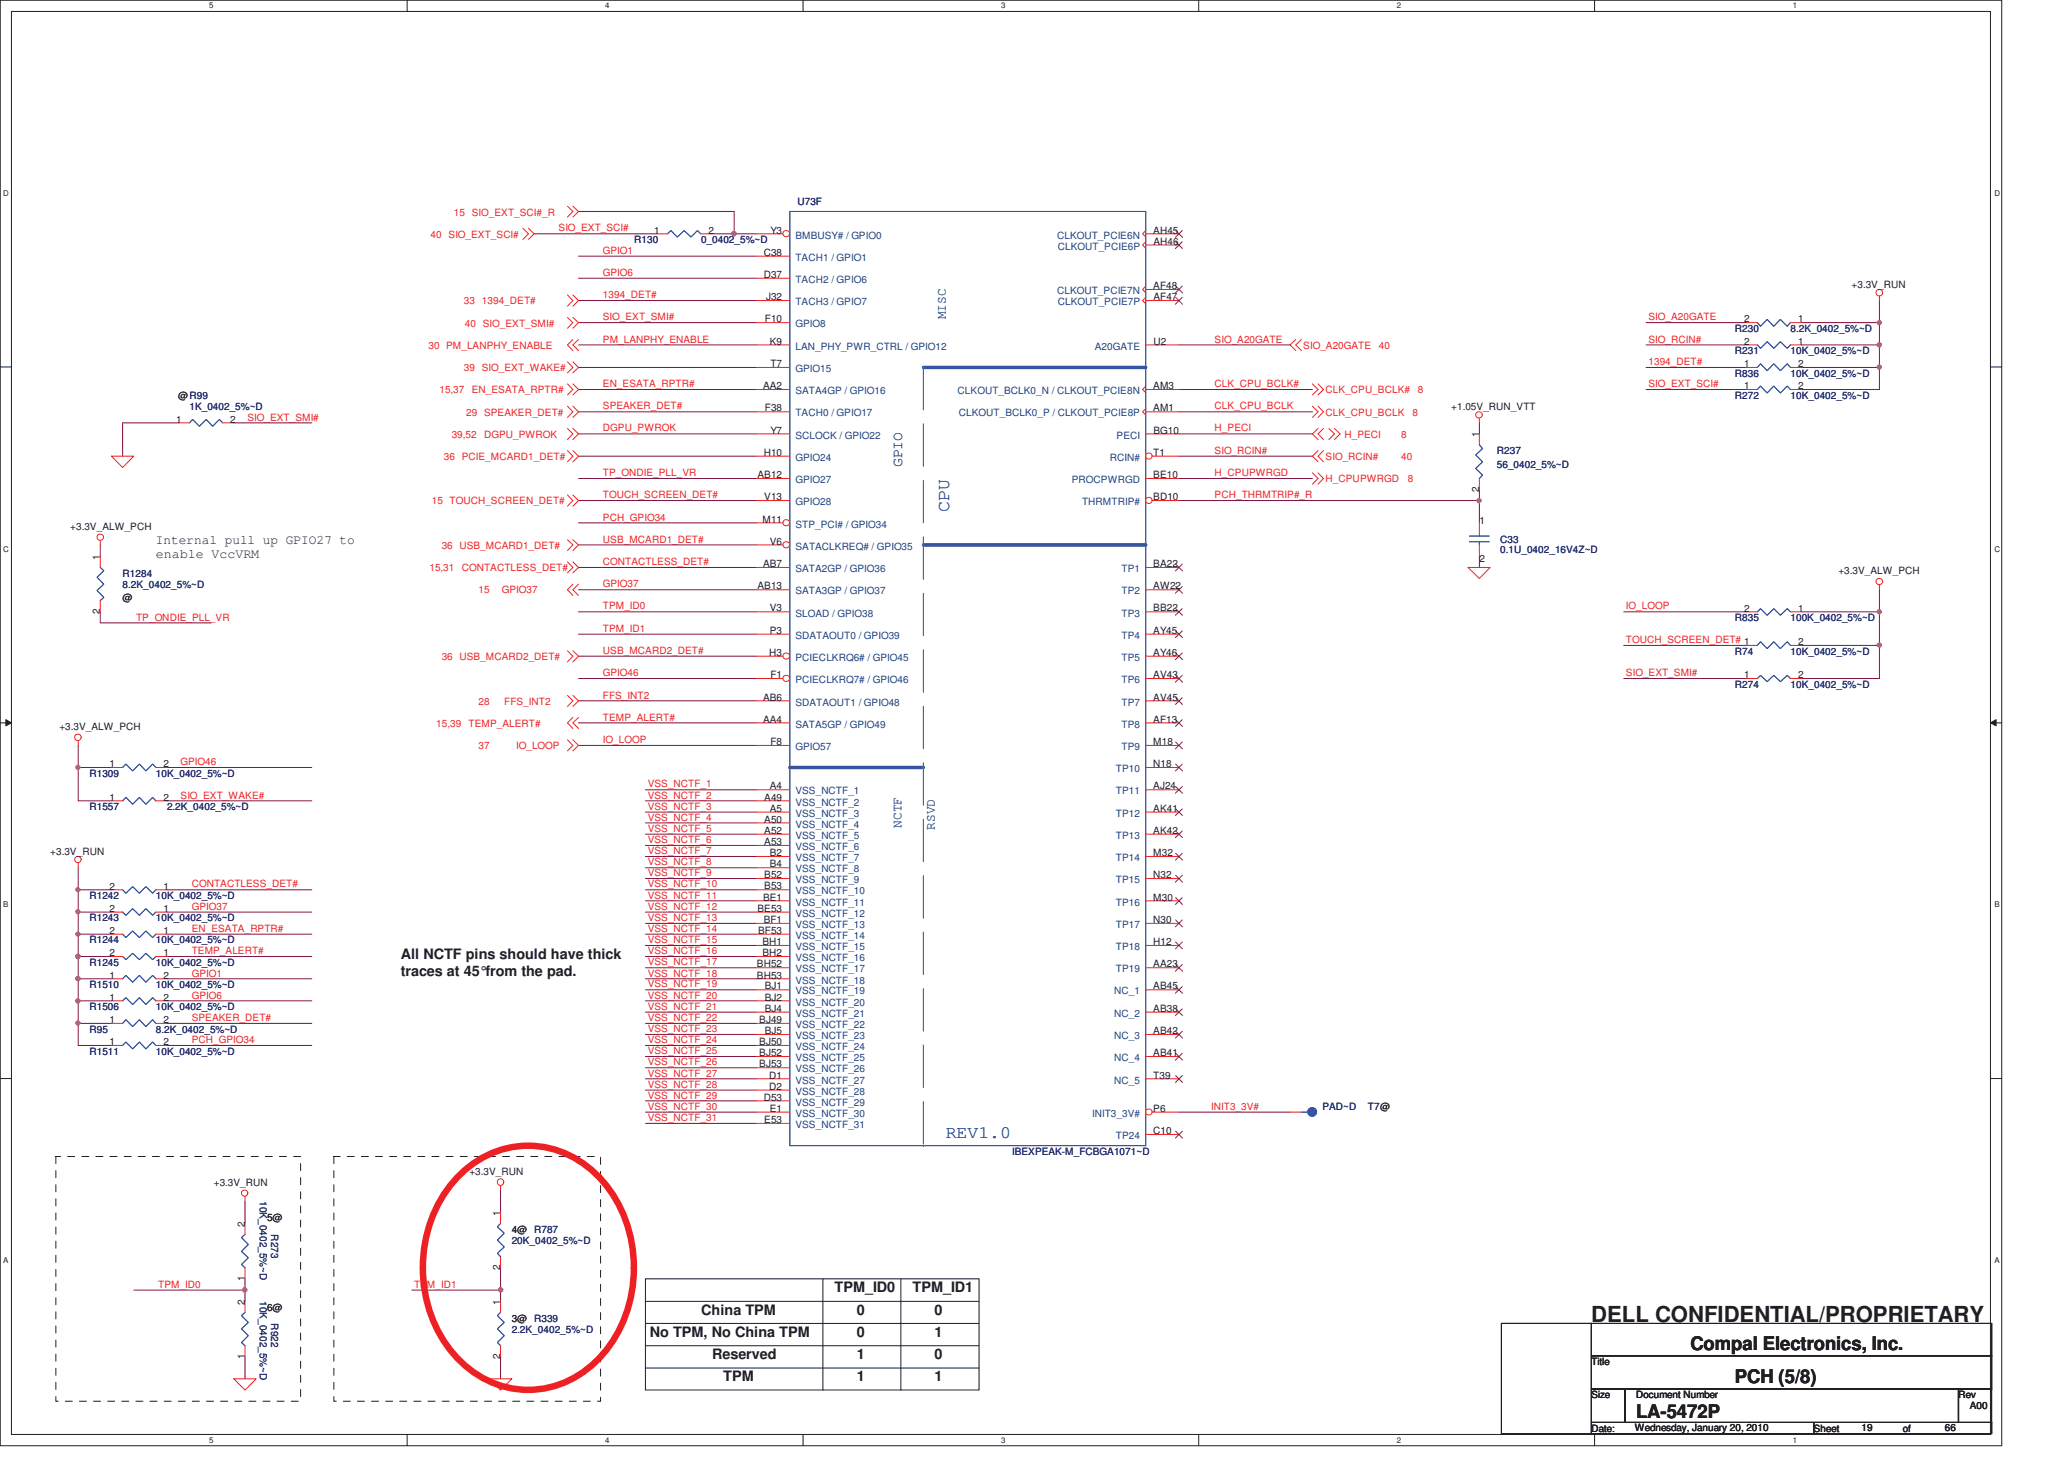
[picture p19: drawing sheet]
<svg xmlns="http://www.w3.org/2000/svg" width="297mm" height="210mm" viewBox="0 0 297 210" stroke-linecap="round" stroke-linejoin="round" font-family="sans-serif">
<defs><g id="words">
<text font-size="3.2" fill="#231f20" x="229" y="190.3">DELL CONFIDENTIAL/PROPRIETARY</text>
<g font-size="2.7" fill="#231f20">
<text x="243.3" y="194.3">Compal Electronics, Inc.</text>
<text x="249.7" y="199.1">PCH (5/8)</text>
<text x="235.5" y="204.1">LA-5472P</text>
</g>
<g font-size="2.5" fill="#3953a4">
<text x="136.6" y="73.7" transform="rotate(-90 136.6 73.7)">CPU</text>
<text x="136.1" y="163.7">REV1.0</text>
</g>
<text font-size="2.1" fill="#3953a4" x="129.8" y="67.3" transform="rotate(-90 129.8 67.3)">GPIO</text>
<g font-size="2.1" fill="#231f20">
<text x="57.7" y="138">All NCTF pins should have thick</text>
<text x="57.7" y="140.4">traces at 45°from the pad.</text>
<text x="120.1" y="186">TPM_ID0</text>
<text x="131.3" y="186">TPM_ID1</text>
<text x="100.9" y="189.2">China TPM</text>
<text x="123.3" y="189.2">0</text>
<text x="134.5" y="189.2">0</text>
<text x="93.5" y="192.4">No TPM, No China TPM</text>
<text x="102.5" y="195.6">Reserved</text>
<text x="123.3" y="192.4">0</text>
<text x="123.3" y="195.6">1</text>
<text x="134.5" y="192.4">1</text>
<text x="134.5" y="195.6">0</text>
<text x="104.1" y="198.8">TPM</text>
<text x="123.3" y="198.8">1</text>
<text x="134.5" y="198.8">1</text>
</g>
<g font-size="1.9" fill="#3953a4">
<text x="136.1" y="46" transform="rotate(-90 136.1 46)">MISC</text>
<text x="129.7" y="119.1" transform="rotate(-90 129.7 119.1)">NCTF</text>
<text x="134.5" y="119.4" transform="rotate(-90 134.5 119.4)">RSVD</text>
</g>
<g font-size="1.9" fill="#231f20">
<text x="22.4" y="78.4">Internal pull up GPIO27 to</text>
<text x="22.4" y="80.3">enable VccVRM</text>
</g>
<g font-size="1.4" fill="#282973">
<text x="114.8" y="29.5">U73F</text>
<text x="91.3" y="35">R130</text>
<text x="100.9" y="35">0_0402_5%~D</text>
<text x="249.7" y="47.8">R230</text>
<text x="257.7" y="47.8">8.2K_0402_5%~D</text>
<text x="249.7" y="51">R231</text>
<text x="257.7" y="51">10K_0402_5%~D</text>
<text x="27.3" y="59">1K_0402_5%~D</text>
<text x="249.7" y="57.4">R272</text>
<text x="249.7" y="54.2">R836</text>
<text x="257.7" y="57.4">10K_0402_5%~D</text>
<text x="257.7" y="54.2">10K_0402_5%~D</text>
<text x="215.4" y="65.4">R237</text>
<text x="215.4" y="67.4">56_0402_5%~D</text>
<text x="17.6" y="83">R1284</text>
<text x="215.9" y="78.2">C33</text>
<text x="215.9" y="79.7">0.1U_0402_16V4Z~D</text>
<text x="17.6" y="84.6">8.2K_0402_5%~D</text>
<text x="249.7" y="89.4">R835</text>
<text x="257.7" y="89.4">100K_0402_5%~D</text>
<text x="249.7" y="94.2">R74</text>
<text x="257.7" y="94.2">10K_0402_5%~D</text>
<text x="249.7" y="99">R274</text>
<text x="257.7" y="99">10K_0402_5%~D</text>
<text x="12.9" y="111.8">R1309</text>
<text x="22.4" y="111.8">10K_0402_5%~D</text>
<text x="12.9" y="116.6">R1557</text>
<text x="24" y="116.6">2.2K_0402_5%~D</text>
<text x="12.9" y="129.4">R1242</text>
<text x="22.4" y="129.4">10K_0402_5%~D</text>
<text x="12.9" y="132.6">R1243</text>
<text x="12.9" y="135.8">R1244</text>
<text x="22.4" y="132.6">10K_0402_5%~D</text>
<text x="22.4" y="135.8">10K_0402_5%~D</text>
<text x="12.9" y="142.2">R1510</text>
<text x="12.9" y="139">R1245</text>
<text x="22.4" y="142.2">10K_0402_5%~D</text>
<text x="22.4" y="139">10K_0402_5%~D</text>
<text x="12.9" y="148.6">R95</text>
<text x="12.9" y="145.4">R1506</text>
<text x="22.4" y="148.6">8.2K_0402_5%~D</text>
<text x="22.4" y="145.4">10K_0402_5%~D</text>
<text x="12.9" y="151.8">R1511</text>
<text x="22.4" y="151.8">10K_0402_5%~D</text>
<text x="190.3" y="159.8">PAD~D</text>
<text x="196.9" y="159.8">T7@</text>
<text x="145.7" y="166.2">IBEXPEAK-M_FCBGA1071~D</text>
<text x="37.4" y="172.9" transform="rotate(90 37.4 172.9)">10K_0402_5%~D</text>
<text x="39" y="177.7" transform="rotate(90 39 177.7)">R273</text>
<text x="73.6" y="179">20K_0402_5%~D</text>
<text x="37.4" y="187.3" transform="rotate(90 37.4 187.3)">10K_0402_5%~D</text>
<text x="39" y="190.5" transform="rotate(90 39 190.5)">R922</text>
<text x="73.6" y="191.8">2.2K_0402_5%~D</text>
</g>
<g font-size="1.4" fill="#ed2024">
<text x="62" y="34.2">40 SIO_EXT_SCI#</text>
<text x="65.3" y="31">15 SIO_EXT_SCI#_R</text>
<text x="80.4" y="33.3">SIO_EXT_SCI#</text>
<text x="86.8" y="36.5">GPIO1</text>
<text x="86.8" y="39.7">GPIO6</text>
<text x="66.8" y="43.8">33</text>
<text x="66.9" y="47">40 SIO_EXT_SMI#</text>
<text x="69.3" y="43.8">1394_DET#</text>
<text x="86.8" y="46.1">SIO_EXT_SMI#</text>
<text x="86.8" y="42.9">1394_DET#</text>
<text x="237.2" y="46.1">SIO_A20GATE</text>
<text x="61.7" y="50.2">30 PM_LANPHY_ENABLE</text>
<text x="66.8" y="53.4">39 SIO_EXT_WAKE#</text>
<text x="86.8" y="49.3">PM_LANPHY_ENABLE</text>
<text x="174.8" y="49.3">SIO_A20GATE</text>
<text x="187.6" y="50.2">SIO_A20GATE</text>
<text x="198.4" y="50.2">40</text>
<text x="237.2" y="49.3">SIO_RCIN#</text>
<text x="237.2" y="52.5">1394_DET#</text>
<text x="63.2" y="56.6">15,37</text>
<text x="67.1" y="59.8">29 SPEAKER_DET#</text>
<text x="67.9" y="56.6">EN_ESATA_RPTR#</text>
<text x="86.8" y="58.9">SPEAKER_DET#</text>
<text x="86.8" y="55.7">EN_ESATA_RPTR#</text>
<text x="174.8" y="55.7">CLK_CPU_BCLK#</text>
<text x="174.8" y="58.9">CLK_CPU_BCLK</text>
<text x="190.8" y="56.6">CLK_CPU_BCLK#</text>
<text x="190.8" y="59.8">CLK_CPU_BCLK</text>
<text x="203.3" y="59.8">8</text>
<text x="204.1" y="56.6">8</text>
<text x="237.2" y="55.7">SIO_EXT_SCI#</text>
<text x="35.6" y="60.5">SIO_EXT_SMI#</text>
<text x="65" y="63">39,52</text>
<text x="69.7" y="63">DGPU_PWROK</text>
<text x="86.8" y="62.1">DGPU_PWROK</text>
<text x="174.8" y="62.1">H_PECI</text>
<text x="174.8" y="65.3">SIO_RCIN#</text>
<text x="193.5" y="63">H_PECI</text>
<text x="201.7" y="63">8</text>
<text x="63.9" y="66.2">36 PCIE_MCARD1_DET#</text>
<text x="86.8" y="68.5">TP_ONDIE_PLL_VR</text>
<text x="86.8" y="71.7">TOUCH_SCREEN_DET#</text>
<text x="174.8" y="68.5">H_CPUPWRGD</text>
<text x="174.8" y="71.7">PCH_THRMTRIP#_R</text>
<text x="190.8" y="66.2">SIO_RCIN#</text>
<text x="190.8" y="69.4">H_CPUPWRGD</text>
<text x="201.7" y="66.2">40</text>
<text x="202.6" y="69.4">8</text>
<text x="62.2" y="72.6">15 TOUCH_SCREEN_DET#</text>
<text x="86.8" y="74.9">PCH_GPIO34</text>
<text x="61.8" y="82.2">15,31</text>
<text x="63.6" y="79">36 USB_MCARD1_DET#</text>
<text x="66.5" y="82.2">CONTACTLESS_DET#</text>
<text x="86.8" y="81.3">CONTACTLESS_DET#</text>
<text x="86.8" y="78.1">USB_MCARD1_DET#</text>
<text x="19.6" y="89.3">TP_ONDIE_PLL_VR</text>
<text x="68.9" y="85.4">15</text>
<text x="72.2" y="85.4">GPIO37</text>
<text x="86.8" y="87.7">TPM_ID0</text>
<text x="86.8" y="84.5">GPIO37</text>
<text x="234" y="87.7">IO_LOOP</text>
<text x="63.6" y="95">36 USB_MCARD2_DET#</text>
<text x="86.8" y="90.9">TPM_ID1</text>
<text x="86.8" y="94.1">USB_MCARD2_DET#</text>
<text x="234" y="92.5">TOUCH_SCREEN_DET# 1</text>
<text x="68.9" y="101.4">28</text>
<text x="72.6" y="101.4">FFS_INT2</text>
<text x="86.8" y="97.3">GPIO46</text>
<text x="86.8" y="100.5">FFS_INT2</text>
<text x="234" y="97.3">SIO_EXT_SMI#</text>
<text x="62.8" y="104.6">15,39</text>
<text x="67.4" y="104.6">TEMP_ALERT#</text>
<text x="68.9" y="107.8">37</text>
<text x="74.3" y="107.8">IO_LOOP</text>
<text x="86.8" y="106.9">IO_LOOP</text>
<text x="86.8" y="103.7">TEMP_ALERT#</text>
<text x="26" y="110.1">GPIO46</text>
<text x="93.2" y="113.3">VSS_NCTF_1</text>
<text x="26" y="114.9">SIO_EXT_WAKE#</text>
<text x="93.2" y="114.9">VSS_NCTF_2</text>
<text x="93.2" y="116.5">VSS_NCTF_3</text>
<text x="93.2" y="118.1">VSS_NCTF_4</text>
<text x="93.2" y="119.7">VSS_NCTF_5</text>
<text x="93.2" y="124.5">VSS_NCTF_8</text>
<text x="93.2" y="121.3">VSS_NCTF_6</text>
<text x="93.2" y="122.9">VSS_NCTF_7</text>
<text x="27.6" y="127.7">CONTACTLESS_DET#</text>
<text x="27.6" y="130.9">GPIO37</text>
<text x="93.2" y="126.1">VSS_NCTF_9</text>
<text x="93.2" y="127.7">VSS_NCTF_10</text>
<text x="93.2" y="129.3">VSS_NCTF_11</text>
<text x="93.2" y="130.9">VSS_NCTF_12</text>
<text x="27.6" y="134.1">EN_ESATA_RPTR#</text>
<text x="27.6" y="137.3">TEMP_ALERT#</text>
<text x="93.2" y="134.1">VSS_NCTF_14</text>
<text x="93.2" y="135.7">VSS_NCTF_15</text>
<text x="93.2" y="137.3">VSS_NCTF_16</text>
<text x="93.2" y="132.5">VSS_NCTF_13</text>
<text x="27.6" y="140.6">GPIO1</text>
<text x="27.6" y="143.7">GPIO6</text>
<text x="93.2" y="138.9">VSS_NCTF_17</text>
<text x="93.2" y="140.6">VSS_NCTF_18</text>
<text x="93.2" y="142.1">VSS_NCTF_19</text>
<text x="93.2" y="143.7">VSS_NCTF_20</text>
<text x="27.6" y="146.9">SPEAKER_DET#</text>
<text x="93.2" y="148.6">VSS_NCTF_23</text>
<text x="93.2" y="145.3">VSS_NCTF_21</text>
<text x="93.2" y="146.9">VSS_NCTF_22</text>
<text x="27.6" y="150.1">PCH_GPIO34</text>
<text x="93.2" y="151.7">VSS_NCTF_25</text>
<text x="93.2" y="153.3">VSS_NCTF_26</text>
<text x="93.2" y="154.9">VSS_NCTF_27</text>
<text x="93.2" y="150.1">VSS_NCTF_24</text>
<text x="93.2" y="156.5">VSS_NCTF_28</text>
<text x="93.2" y="161.3">VSS_NCTF_31</text>
<text x="93.2" y="158.1">VSS_NCTF_29</text>
<text x="93.2" y="159.7">VSS_NCTF_30</text>
<text x="174.3" y="159.7">INIT3_3V#</text>
<text x="22.8" y="185.3">TPM_ID0</text>
<text x="59.6" y="185.3">TPM_ID1</text>
</g>
<g font-size="1.4" fill="#231f20">
<text x="94.1" y="33.6">1</text>
<text x="102" y="33.6">2</text>
<text x="110.9" y="33.6">Y3</text>
<text x="166" y="33.6">AH45</text>
<text x="166" y="35.2">AH46</text>
<text x="109.9" y="40">D37</text>
<text x="109.9" y="36.8">C38</text>
<text x="166" y="41.6">AF48</text>
<text x="266.5" y="41.4">+3.3V_RUN</text>
<text x="110.1" y="46.4">F10</text>
<text x="110.2" y="43.2">J32</text>
<text x="166" y="43.2">AF47</text>
<text x="251" y="46.4">2</text>
<text x="258.8" y="46.4">1</text>
<text x="110.8" y="49.6">K9</text>
<text x="110.9" y="52.8">T7</text>
<text x="166" y="49.6">U2</text>
<text x="251" y="49.6">2</text>
<text x="251" y="52.8">1</text>
<text x="258.8" y="49.6">1</text>
<text x="258.8" y="52.8">2</text>
<text x="25.7" y="57.4">@R99</text>
<text x="109.8" y="56">AA2</text>
<text x="110.1" y="59.2">F38</text>
<text x="166" y="56">AM3</text>
<text x="166" y="59.2">AM1</text>
<text x="208.9" y="59">+1.05V_RUN_VTT</text>
<text x="251" y="56">1</text>
<text x="258.8" y="56">2</text>
<text x="25.4" y="60.8">1</text>
<text x="33.1" y="60.8">2</text>
<text x="109.9" y="65.6">H10</text>
<text x="110.9" y="62.4">Y7</text>
<text x="166" y="65.6">T1</text>
<text x="166" y="62.4">BG10</text>
<text x="212.9" y="62.9" transform="rotate(-90 212.9 62.9)">1</text>
<text x="109" y="68.8">AB12</text>
<text x="110" y="72">V13</text>
<text x="166" y="68.8">BE10</text>
<text x="166" y="72">BD10</text>
<text x="212.9" y="70.8" transform="rotate(-90 212.9 70.8)">2</text>
<text x="10.1" y="76.3">+3.3V_ALW_PCH</text>
<text x="109.7" y="75.2">M11</text>
<text x="212.9" y="75.5">1</text>
<text x="14.4" y="80.6" transform="rotate(-90 14.4 80.6)">1</text>
<text x="109.8" y="81.6">AB7</text>
<text x="110.8" y="78.4">V6</text>
<text x="166" y="81.6">BA22</text>
<text x="212.9" y="80.9">2</text>
<text x="264.6" y="82.7">+3.3V_ALW_PCH</text>
<text x="14.4" y="88.4" transform="rotate(-90 14.4 88.4)">2</text>
<text x="17.6" y="86.5">@</text>
<text x="109" y="84.8">AB13</text>
<text x="110.8" y="88">V3</text>
<text x="166" y="88">BB22</text>
<text x="166" y="84.8">AW22</text>
<text x="251" y="88">2</text>
<text x="258.8" y="88">1</text>
<text x="110.7" y="94.4">H3</text>
<text x="110.8" y="91.2">P3</text>
<text x="166" y="94.4">AY46</text>
<text x="166" y="91.2">AY45</text>
<text x="258.8" y="92.8">2</text>
<text x="109.8" y="100.8">AB6</text>
<text x="110.9" y="97.6">F1</text>
<text x="166" y="97.6">AV43</text>
<text x="166" y="100.8">AV45</text>
<text x="251" y="97.6">1</text>
<text x="258.8" y="97.6">2</text>
<text x="8.5" y="105.1">+3.3V_ALW_PCH</text>
<text x="109.8" y="104">AA4</text>
<text x="110.9" y="107.2">F8</text>
<text x="166" y="107.2">M18</text>
<text x="166" y="104">AF13</text>
<text x="15.7" y="110.4">1</text>
<text x="23.5" y="110.4">2</text>
<text x="110.8" y="113.6">A4</text>
<text x="166" y="110.4">N18</text>
<text x="166" y="113.6">AJ24</text>
<text x="15.7" y="115.2">1</text>
<text x="23.5" y="115.2">2</text>
<text x="110" y="115.2">A49</text>
<text x="110" y="118.4">A50</text>
<text x="110.8" y="116.8">A5</text>
<text x="166" y="116.8">AK41</text>
<text x="7.2" y="123">+3.3V_RUN</text>
<text x="110" y="120">A52</text>
<text x="110" y="121.6">A53</text>
<text x="110.8" y="123.2">B2</text>
<text x="110.8" y="124.8">B4</text>
<text x="166" y="120">AK42</text>
<text x="166" y="123.2">M32</text>
<text x="15.7" y="131.2">2</text>
<text x="15.7" y="128">2</text>
<text x="23.5" y="131.2">1</text>
<text x="23.5" y="128">1</text>
<text x="109" y="131.2">BE53</text>
<text x="109.8" y="129.6">BE1</text>
<text x="110" y="126.4">B52</text>
<text x="110" y="128">B53</text>
<text x="166" y="129.6">M30</text>
<text x="166" y="126.4">N32</text>
<text x="15.7" y="134.4">2</text>
<text x="15.7" y="137.6">2</text>
<text x="23.5" y="134.4">1</text>
<text x="23.5" y="137.6">1</text>
<text x="109.1" y="134.4">BF53</text>
<text x="109.7" y="136">BH1</text>
<text x="109.7" y="137.6">BH2</text>
<text x="109.9" y="132.8">BF1</text>
<text x="166" y="132.8">N30</text>
<text x="166" y="136">H12</text>
<text x="15.7" y="140.8">1</text>
<text x="23.5" y="140.8">2</text>
<text x="108.9" y="139.2">BH52</text>
<text x="108.9" y="140.9">BH53</text>
<text x="110.1" y="142.4">BJ1</text>
<text x="166" y="139.2">AA23</text>
<text x="166" y="142.4">AB45</text>
<text x="15.7" y="147.2">1</text>
<text x="15.7" y="144">1</text>
<text x="23.5" y="147.2">2</text>
<text x="23.5" y="144">2</text>
<text x="109.3" y="147.2">BJ49</text>
<text x="110.1" y="144">BJ2</text>
<text x="110.1" y="145.6">BJ4</text>
<text x="110.1" y="148.8">BJ5</text>
<text x="166" y="145.6">AB38</text>
<text x="166" y="148.8">AB42</text>
<text x="15.7" y="150.4">1</text>
<text x="23.5" y="150.4">2</text>
<text x="109.3" y="150.4">BJ50</text>
<text x="109.3" y="152">BJ52</text>
<text x="109.3" y="153.6">BJ53</text>
<text x="110.7" y="155.2">D1</text>
<text x="166" y="152">AB41</text>
<text x="166" y="155.2">T39</text>
<text x="109.9" y="158.4">D53</text>
<text x="110" y="161.6">E53</text>
<text x="110.7" y="156.8">D2</text>
<text x="110.8" y="160">E1</text>
<text x="166" y="160">P6</text>
<text x="166" y="163.2">C10</text>
<text x="30.8" y="170.7">+3.3V_RUN</text>
<text x="67.6" y="169.1">+3.3V_RUN</text>
<text x="35.2" y="176.6" transform="rotate(-90 35.2 176.6)">2</text>
<text x="38.4" y="175.8">5@</text>
<text x="72" y="174.9" transform="rotate(-90 72 174.9)">1</text>
<text x="73.6" y="177.4">4@ R787</text>
<text x="35.2" y="184.4" transform="rotate(-90 35.2 184.4)">1</text>
<text x="72" y="182.8" transform="rotate(-90 72 182.8)">2</text>
<text x="35.2" y="187.8" transform="rotate(-90 35.2 187.8)">2</text>
<text x="38.4" y="188.6">6@</text>
<text x="72" y="187.8" transform="rotate(-90 72 187.8)">1</text>
<text x="73.6" y="190.3">3@ R339</text>
<text x="35.2" y="195.6" transform="rotate(-90 35.2 195.6)">1</text>
<text x="72" y="195.6" transform="rotate(-90 72 195.6)">2</text>
<text x="229" y="196.5">Title</text>
<text x="229" y="201.2">Size</text>
<text x="235.4" y="201.2">Document Number</text>
<text x="281.8" y="201.2">Rev</text>
<text x="283.5" y="202.9">A00</text>
<text x="229" y="206.1">Date:</text>
<text x="235.3" y="205.9">Wednesday, January 20, 2010</text>
<text x="261" y="206.1">Sheet</text>
<text x="267.9" y="205.9">19</text>
<text x="273.8" y="206.1">of</text>
<text x="279.9" y="205.9">66</text>
</g>
<g font-size="1.4" fill="#1d437e">
<text x="114.5" y="34.3">BMBUSY# / GPIO0</text>
<text x="152.1" y="34.3">CLKOUT_PCIE6N</text>
<text x="152.2" y="36">CLKOUT_PCIE6P</text>
<text x="114.5" y="40.7">TACH2 / GPIO6</text>
<text x="114.5" y="37.5">TACH1 / GPIO1</text>
<text x="114.5" y="43.9">TACH3 / GPIO7</text>
<text x="114.5" y="47.1">GPIO8</text>
<text x="152.1" y="42.3">CLKOUT_PCIE7N</text>
<text x="152.2" y="43.9">CLKOUT_PCIE7P</text>
<text x="114.5" y="50.3">LAN_PHY_PWR_CTRL / GPIO12</text>
<text x="114.5" y="53.6">GPIO15</text>
<text x="157.6" y="50.3">A20GATE</text>
<text x="114.5" y="59.9">TACH0 / GPIO17</text>
<text x="114.5" y="56.7">SATA4GP / GPIO16</text>
<text x="137.8" y="56.7">CLKOUT_BCLK0_N / CLKOUT_PCIE8N</text>
<text x="138" y="59.9">CLKOUT_BCLK0_P / CLKOUT_PCIE8P</text>
<text x="114.5" y="63.1">SCLOCK / GPIO22</text>
<text x="160.7" y="63.1">PECI</text>
<text x="114.5" y="69.5">GPIO27</text>
<text x="114.5" y="66.3">GPIO24</text>
<text x="154.2" y="69.5">PROCPWRGD</text>
<text x="159.7" y="66.3">RCIN#</text>
<text x="114.5" y="72.7">GPIO28</text>
<text x="114.5" y="76">STP_PCI# / GPIO34</text>
<text x="155.7" y="72.7">THRMTRIP#</text>
<text x="114.5" y="82.3">SATA2GP / GPIO36</text>
<text x="114.5" y="79.1">SATACLKREQ# / GPIO35</text>
<text x="161.4" y="82.3">TP1</text>
<text x="114.5" y="85.6">SATA3GP / GPIO37</text>
<text x="114.5" y="88.7">SLOAD / GPIO38</text>
<text x="161.4" y="88.7">TP3</text>
<text x="161.4" y="85.6">TP2</text>
<text x="114.5" y="91.9">SDATAOUT0 / GPIO39</text>
<text x="114.5" y="95.1">PCIECLKRQ6# / GPIO45</text>
<text x="161.4" y="95.1">TP5</text>
<text x="161.4" y="91.9">TP4</text>
<text x="114.5" y="101.6">SDATAOUT1 / GPIO48</text>
<text x="114.5" y="98.3">PCIECLKRQ7# / GPIO46</text>
<text x="161.4" y="98.3">TP6</text>
<text x="161.4" y="101.6">TP7</text>
<text x="114.5" y="108">GPIO57</text>
<text x="114.5" y="104.7">SATA5GP / GPIO49</text>
<text x="161.4" y="108">TP9</text>
<text x="161.4" y="104.7">TP8</text>
<text x="160.6" y="111.1">TP10</text>
<text x="114.5" y="114.3">VSS_NCTF_1</text>
<text x="114.5" y="116">VSS_NCTF_2</text>
<text x="114.5" y="117.5">VSS_NCTF_3</text>
<text x="114.5" y="119.1">VSS_NCTF_4</text>
<text x="160.6" y="114.3">TP11</text>
<text x="160.6" y="117.5">TP12</text>
<text x="114.5" y="120.7">VSS_NCTF_5</text>
<text x="114.5" y="122.3">VSS_NCTF_6</text>
<text x="114.5" y="123.9">VSS_NCTF_7</text>
<text x="114.5" y="125.6">VSS_NCTF_8</text>
<text x="160.6" y="120.7">TP13</text>
<text x="160.6" y="123.9">TP14</text>
<text x="114.5" y="127.1">VSS_NCTF_9</text>
<text x="114.5" y="128.7">VSS_NCTF_10</text>
<text x="114.5" y="130.4">VSS_NCTF_11</text>
<text x="114.5" y="131.9">VSS_NCTF_12</text>
<text x="160.6" y="130.4">TP16</text>
<text x="160.6" y="127.1">TP15</text>
<text x="114.5" y="133.6">VSS_NCTF_13</text>
<text x="114.5" y="135.1">VSS_NCTF_14</text>
<text x="114.5" y="136.7">VSS_NCTF_15</text>
<text x="160.6" y="133.6">TP17</text>
<text x="160.6" y="136.7">TP18</text>
<text x="114.5" y="138.3">VSS_NCTF_16</text>
<text x="114.5" y="140">VSS_NCTF_17</text>
<text x="114.5" y="141.6">VSS_NCTF_18</text>
<text x="114.5" y="143.1">VSS_NCTF_19</text>
<text x="160.3" y="143.1">NC_1</text>
<text x="160.6" y="140">TP19</text>
<text x="114.5" y="144.7">VSS_NCTF_20</text>
<text x="114.5" y="146.3">VSS_NCTF_21</text>
<text x="114.5" y="148">VSS_NCTF_22</text>
<text x="114.5" y="149.5">VSS_NCTF_23</text>
<text x="160.3" y="146.3">NC_2</text>
<text x="160.3" y="149.5">NC_3</text>
<text x="114.5" y="151.1">VSS_NCTF_24</text>
<text x="114.5" y="152.7">VSS_NCTF_25</text>
<text x="114.5" y="154.3">VSS_NCTF_26</text>
<text x="114.5" y="156">VSS_NCTF_27</text>
<text x="160.3" y="152.7">NC_4</text>
<text x="160.3" y="156">NC_5</text>
<text x="114.5" y="157.6">VSS_NCTF_28</text>
<text x="114.5" y="159.1">VSS_NCTF_29</text>
<text x="114.5" y="160.7">VSS_NCTF_30</text>
<text x="157.2" y="160.7">INIT3_3V#</text>
<text x="114.5" y="162.4">VSS_NCTF_31</text>
<text x="160.6" y="163.9">TP24</text>
</g>
<g font-size="1.1" fill="#231f20">
<text x="30.1" y="1.2">5</text>
<text x="87.1" y="1.2">4</text>
<text x="144.1" y="1.2">3</text>
<text x="201" y="1.2">2</text>
<text x="258" y="1.2">1</text>
<text x=".5" y="28.2">D</text>
<text x="287" y="28.2">D</text>
<text x=".5" y="79.4">C</text>
<text x="287" y="79.4">C</text>
<text x=".5" y="130.6">B</text>
<text x="287" y="130.6">B</text>
<text x=".5" y="181.8">A</text>
<text x="287" y="181.8">A</text>
<text x="30.1" y="207.6">5</text>
<text x="87.1" y="207.6">4</text>
<text x="144.1" y="207.6">3</text>
<text x="201" y="207.6">2</text>
<text x="258" y="207.6">1</text>
</g>
</g></defs>
<path d="M0 0h288.1v208.1h-288.1zM1.6 1.6h284.9v204.8h-284.9z" fill="none" stroke="#231f20" stroke-width=".14"/>
<g fill="#fff">
<path d="M30.1 .2h.6v1.2h-.6z"/>
<path d="M30.1 206.6h.6v1.2h-.6z"/>
</g>
<path d="M58.6 0v1.6M58.6 206.4v1.7" fill="none" stroke="#231f20" stroke-width=".14"/>
<g fill="#fff">
<path d="M87 .2h.6v1.2h-.6z"/>
<path d="M87 206.6h.6v1.2h-.6z"/>
</g>
<path d="M115.6 0v1.6M115.6 206.4v1.7" fill="none" stroke="#231f20" stroke-width=".14"/>
<g fill="#fff">
<path d="M144 .2h.6v1.2h-.6z"/>
<path d="M144 206.6h.6v1.2h-.6z"/>
</g>
<path d="M172.5 0v1.6M172.5 206.4v1.7" fill="none" stroke="#231f20" stroke-width=".14"/>
<g fill="#fff">
<path d="M200.9 .2h.6v1.2h-.6z"/>
<path d="M200.9 206.6h.6v1.2h-.6z"/>
</g>
<path d="M229.5 0v1.6M229.5 206.4v1.7" fill="none" stroke="#231f20" stroke-width=".14"/>
<g fill="#fff">
<path d="M257.9 .2h.6v1.2h-.6z"/>
<path d="M257.9 206.6h.6v1.2h-.6z"/>
<path d="M.5 27.2h.7v1.2h-.7z"/>
<path d="M286.9 27.2h.7v1.2h-.7z"/>
<path d="M.5 78.4h.7v1.2h-.7z"/>
<path d="M286.9 78.4h.7v1.2h-.7z"/>
</g>
<path d="M0 52.8h1.6M286.5 52.8h1.6" fill="none" stroke="#231f20" stroke-width=".14"/>
<g fill="#fff">
<path d="M.5 129.6h.7v1.2h-.7z"/>
<path d="M286.9 129.6h.7v1.2h-.7z"/>
</g>
<path d="M0 104h1.6M286.5 104h1.6" fill="none" stroke="#231f20" stroke-width=".14"/>
<path d="M.8 103.6l.8 .4-.8 .5z" fill="#231f20"/>
<path d="M.8 103.6l.8 .4-.8 .5z" fill="none" stroke="#231f20" stroke-width=".14"/>
<path d="M286.5 104l.8-.4v.9z" fill="#231f20"/>
<path d="M286.5 104l.8-.4v.9z" fill="none" stroke="#231f20" stroke-width=".14"/>
<g fill="#fff">
<path d="M.5 180.8h.7v1.2h-.7z"/>
<path d="M286.9 180.8h.7v1.2h-.7z"/>
</g>
<path d="M0 155.2h1.6M286.5 155.2h1.6" fill="none" stroke="#231f20" stroke-width=".14"/>
<path d="M169.7 49.6h16M236.9 46.4h14.4M270.5 43.3v3.1h-11.2" fill="none" stroke="#7f1442" stroke-width=".14"/>
<circle cx="270.5" cy="46.4" r=".3" fill="#b9529f"/>
<circle cx="270.5" cy="46.4" r=".3" fill="none" stroke="#b9529f" stroke-width=".14"/>
<path d="M169.7 56.1h19.2M169.7 59.3h19.2M270.5 46.4v3.2M169.7 62.4h19.2M169.7 65.7h19.2M212.9 60.9v1.5M212.9 70.5v1.5" fill="none" stroke="#7f1442" stroke-width=".14"/>
<circle cx="270.5" cy="49.6" r=".31" fill="#b9529f"/>
<circle cx="270.5" cy="49.6" r=".31" fill="none" stroke="#b9529f" stroke-width=".14"/>
<path d="M83.3 49.6h25.6M83.3 59.3h25.6M236.9 49.6h14.4M259.3 49.6h11.2v3.3M83.3 62.4h25.6M83.3 68.9h25.6M169.7 68.9h19.2M83.3 88.1h25.6M233.7 88.1h17.6M270.5 84.9v3.2h-11.2M83.3 107.3h25.6" fill="none" stroke="#7f1442" stroke-width=".14"/>
<circle cx="270.5" cy="52.8" r=".29" fill="#b9529f"/>
<circle cx="270.5" cy="52.8" r=".29" fill="none" stroke="#b9529f" stroke-width=".14"/>
<path d="M105.7 33.7h3.2M236.9 56.1h14.4M259.3 56.1h11.2" fill="none" stroke="#7f1442" stroke-width=".14"/>
<circle cx="105.6" cy="33.6" r=".32" fill="#b9529f"/>
<circle cx="105.6" cy="33.6" r=".32" fill="none" stroke="#b9529f" stroke-width=".14"/>
<path d="M233.7 97.7h17.6M270.5 88.1v4.8" fill="none" stroke="#7f1442" stroke-width=".14"/>
<circle cx="270.5" cy="88" r=".29" fill="#b9529f"/>
<circle cx="270.5" cy="88" r=".29" fill="none" stroke="#b9529f" stroke-width=".14"/>
<circle cx="270.5" cy="92.8" r=".29" fill="#b9529f"/>
<circle cx="270.5" cy="92.8" r=".29" fill="none" stroke="#b9529f" stroke-width=".14"/>
<path d="M259.3 97.7h11.2M19.3 185.7h16v1.6" fill="none" stroke="#7f1442" stroke-width=".14"/>
<circle cx="35.2" cy="185.6" r=".31" fill="#b9529f"/>
<circle cx="35.2" cy="185.6" r=".31" fill="none" stroke="#b9529f" stroke-width=".14"/>
<path d="M83.3 84.9h25.6M11.3 128.1h4.7M24 128.1h20.9M24 131.3h20.9M35.3 172.9v3.2M35.3 195.3v3.1M35.3 184v1.7" fill="none" stroke="#7f1442" stroke-width=".14"/>
<circle cx="11.2" cy="128" r=".3" fill="#b9529f"/>
<circle cx="11.2" cy="128" r=".3" fill="none" stroke="#b9529f" stroke-width=".14"/>
<path d="M11.3 128.1v3.2M11.3 134.4v3.3" fill="none" stroke="#7f1442" stroke-width=".14"/>
<circle cx="11.2" cy="134.4" r=".29" fill="#b9529f"/>
<circle cx="11.2" cy="134.4" r=".29" fill="none" stroke="#b9529f" stroke-width=".14"/>
<path d="M11.3 131.3h4.7M11.3 134.4h4.7M11.3 137.7h4.7M24 137.7h20.9M24 134.4h20.9" fill="none" stroke="#7f1442" stroke-width=".14"/>
<circle cx="11.2" cy="137.6" r=".31" fill="#b9529f"/>
<circle cx="11.2" cy="137.6" r=".31" fill="none" stroke="#b9529f" stroke-width=".14"/>
<path d="M11.3 131.3v3.1" fill="none" stroke="#7f1442" stroke-width=".14"/>
<circle cx="11.2" cy="131.2" r=".3" fill="#b9529f"/>
<circle cx="11.2" cy="131.2" r=".3" fill="none" stroke="#b9529f" stroke-width=".14"/>
<path d="M212.9 72v3.3M83.3 91.3h25.6M212.9 80v1.7M11.3 124.9v3.2M11.3 144v3.3h4.7M24 147.3h20.9" fill="none" stroke="#7f1442" stroke-width=".14"/>
<circle cx="11.2" cy="147.2" r=".3" fill="#b9529f"/>
<circle cx="11.2" cy="147.2" r=".3" fill="none" stroke="#b9529f" stroke-width=".14"/>
<circle cx="11.2" cy="144.1" r=".3" fill="#b9529f"/>
<circle cx="11.2" cy="144.1" r=".3" fill="none" stroke="#b9529f" stroke-width=".14"/>
<path d="M83.3 97.7h25.6M11.3 110.5h4.7M24 110.5h20.9" fill="none" stroke="#7f1442" stroke-width=".14"/>
<circle cx="11.2" cy="110.4" r=".3" fill="#b9529f"/>
<circle cx="11.2" cy="110.4" r=".3" fill="none" stroke="#b9529f" stroke-width=".14"/>
<g fill="none" stroke="#7f1442" stroke-width=".14">
<path d="M76.9 33.7h17.5M83.3 30.4h22.4v3.3h-3.3M14.4 78.4v1.6M83.3 65.7h25.6M169.7 72h43.2M14.4 88.1v1.5h16M83.3 81.7h25.6M83.3 104h25.6M92.9 115.3h16M92.9 116.9h16M92.9 118.4h16M92.9 113.7h16"/>
<path d="M92.9 134.4h16M92.9 124.9h16M92.9 136.1h16M92.9 126.4h16M92.9 137.7h16M92.9 128.1h16M92.9 139.3h16M92.9 129.6h16M92.9 120.1h16M92.9 131.3h16M92.9 121.7h16M92.9 132.9h16"/>
<path d="M92.9 123.3h16M92.9 148.9h16M92.9 152.1h16M92.9 153.7h16M92.9 155.3h16M92.9 150.5h16M92.9 156.9h16M92.9 158.4h16M92.9 140.9h16M92.9 145.7h16M92.9 142.5h16M92.9 147.3h16"/>
<path d="M92.9 144h16M92.9 161.7h16M92.9 160.1h16"/>
</g>
<circle cx="212.8" cy="72" r=".3" fill="#b9529f"/>
<circle cx="212.8" cy="72" r=".3" fill="none" stroke="#b9529f" stroke-width=".14"/>
<path d="M72 185.7v1.6" fill="none" stroke="#7f1442" stroke-width=".14"/>
<circle cx="72" cy="185.6" r=".31" fill="#b9529f"/>
<circle cx="72" cy="185.6" r=".31" fill="none" stroke="#b9529f" stroke-width=".14"/>
<g fill="none" stroke="#7f1442" stroke-width=".14">
<path d="M83.3 46.4h25.6M83.3 52.9h25.6M83.3 43.3h25.6M236.9 52.9h14.4M259.3 52.9h11.2v3.2M25.7 60.9h-8.1v4.8M33.7 60.9h11.2M83.3 78.4h25.6M83.3 72h25.6M83.3 94.4h25.6M233.7 92.9h17.6M259.3 92.9h11.2v4.8"/>
<path d="M83.3 100.9h25.6M11.3 140.9h4.7M24 140.9h20.9M72 171.3v3.2M169.7 160.1h16M72 195.3v3.1M72 182.5v3.2h-12.7"/>
</g>
<circle cx="11.2" cy="140.8" r=".3" fill="#b9529f"/>
<circle cx="11.2" cy="140.8" r=".3" fill="none" stroke="#b9529f" stroke-width=".14"/>
<path d="M11.3 144h4.7" fill="none" stroke="#7f1442" stroke-width=".14"/>
<circle cx="11.2" cy="144.1" r=".3" fill="#b9529f"/>
<circle cx="11.2" cy="144.1" r=".3" fill="none" stroke="#b9529f" stroke-width=".14"/>
<path d="M11.3 137.7v3.2M24 144h20.9" fill="none" stroke="#7f1442" stroke-width=".14"/>
<circle cx="11.2" cy="137.6" r=".31" fill="#b9529f"/>
<circle cx="11.2" cy="137.6" r=".31" fill="none" stroke="#b9529f" stroke-width=".14"/>
<path d="M11.3 140.9v3.1" fill="none" stroke="#7f1442" stroke-width=".14"/>
<circle cx="11.2" cy="140.8" r=".3" fill="#b9529f"/>
<circle cx="11.2" cy="140.8" r=".3" fill="none" stroke="#b9529f" stroke-width=".14"/>
<path d="M83.3 36.9h25.6M83.3 40h25.6M83.3 56.1h25.6M83.3 75.3h25.6M11.3 107.3v8h4.7M24 115.3h20.9M11.3 147.3v3.2h4.7M24 150.5h20.9" fill="none" stroke="#7f1442" stroke-width=".14"/>
<g fill="none" stroke="#ed2024" stroke-width=".14">
<path d="M75.2 32.8l.9 .9-.9 .8M76.1 32.8l.8 .9-.8 .8M81.7 29.7l.7 .7-.7 .8M82.4 29.7l.9 .7-.9 .8M81.7 58.5l.7 .8-.7 .8M81.7 45.7l.7 .7-.7 .8M81.7 52.1l.7 .8-.7 .8M81.7 42.4l.7 .9-.7 .8M81.7 55.2l.7 .9-.7 .7M82.4 48.9l-.7 .7 .7 .9M82.4 58.5l.9 .8-.9 .8M82.4 45.7l.9 .7-.9 .8"/>
<path d="M82.4 52.1l.9 .8-.9 .8M82.4 42.4l.9 .9-.9 .8M82.4 55.2l.9 .9-.9 .7M83.3 48.9l-.9 .7 .9 .9M108.9 49.6h4.8M108.9 40h4.8M108.9 59.3h4.8M108.9 43.3h4.8M164.9 49.6h4.8M186.5 48.9l-.8 .7 .8 .9M187.3 48.9l-.8 .7 .8 .9M188.9 55.2l.8 .9-.8 .7"/>
<path d="M188.9 58.5l.8 .8-.8 .8M189.7 55.2l.8 .9-.8 .7M189.7 58.5l.8 .8-.8 .8M251.3 49.6h1.6M257.7 49.6h1.6M270.5 42.6v.7M14.4 77.8v.6M16 65.7h3.3l-1.7 1.6zM81.7 64.8l.7 .9-.7 .8M81.7 77.7l.7 .7-.7 .8M81.7 71.2l.7 .8-.7 .9M81.7 61.7l.7 .7-.7 .9"/>
<path d="M82.4 64.8l.9 .9-.9 .8M82.4 77.7l.9 .7-.9 .8M82.4 71.2l.9 .8-.9 .9M82.4 61.7l.9 .7-.9 .9M108.9 68.9h4.8M108.9 72h4.8M108.9 65.7h4.8M108.9 62.4h4.8M164.9 68.9h4.8M188.9 68.1l.8 .8-.8 .8M189.7 64.8l-.8 .9 .8 .8M189.7 68.1l.8 .8-.8 .8"/>
<path d="M189.7 61.7l-.8 .7 .8 .9M190.5 64.8l-.8 .9 .8 .8M190.5 61.7l-.8 .7 .8 .9M191.2 61.7l.9 .7-.9 .9M192.1 61.7l.8 .7-.8 .9M212.9 60.2v.7M212.9 75.3v1.6M212.9 78.4v1.6M81.7 80.9l.7 .8-.7 .7M81.7 93.7l.7 .7-.7 .9M82.4 80.9l.9 .8-.9 .7M82.4 93.7l.9 .7-.9 .9"/>
<path d="M82.4 84.1l-.7 .8 .7 .8M83.3 84.1l-.9 .8 .9 .8M108.9 88.1h4.8M108.9 84.9h4.8M108.9 91.3h4.8M211.3 81.7h3.2l-1.6 1.6zM251.3 92.9h1.6M251.3 88.1h1.6M257.7 92.9h1.6M257.7 88.1h1.6M270.5 84.2v.7M11.3 106.6v.7"/>
<path d="M81.7 106.5l.7 .8-.7 .8M81.7 100.1l.7 .8-.7 .8M82.4 106.5l.9 .8-.9 .8M82.4 103.3l-.7 .7 .7 .8M82.4 100.1l.9 .8-.9 .8M83.3 103.3l-.9 .7 .9 .8M108.9 107.3h4.8M108.9 113.7h4.8M108.9 115.3h4.8M108.9 116.9h4.8M108.9 118.4h4.8M108.9 104h4.8"/>
<path d="M108.9 100.9h4.8M164.9 107.3h4.8M164.9 113.7h4.8M164.9 116.9h4.8M164.9 110.5h4.8M11.3 124.2v.7M108.9 120.1h4.8M108.9 121.7h4.8M108.9 123.3h4.8M108.9 124.9h4.8M108.9 126.4h4.8M108.9 128.1h4.8"/>
<path d="M108.9 129.6h4.8M108.9 131.3h4.8M108.9 132.9h4.8M108.9 134.4h4.8M108.9 136.1h4.8M108.9 137.7h4.8M108.9 139.3h4.8M16 147.3h1.6M22.4 147.3h1.6M108.9 147.3h4.8M108.9 140.9h4.8M108.9 142.5h4.8"/>
<path d="M108.9 144h4.8M108.9 145.7h4.8M108.9 148.9h4.8M108.9 150.5h4.8M108.9 152.1h4.8M108.9 153.7h4.8M108.9 155.3h4.8M108.9 156.9h4.8M108.9 158.4h4.8M35.3 172.2v.7M35.3 176.1v1.6M72 170.6v.7"/>
<path d="M108.9 160.1h4.8M108.9 161.7h4.8M33.7 198.4h3.2l-1.6 1.7zM35.3 182.5v1.5M70.4 198.4h3.3l-1.7 1.7z"/>
<circle cx="212.9" cy="59.7" r=".47"/>
<circle cx="270.5" cy="42.1" r=".48"/>
<circle cx="14.4" cy="77.3" r=".46"/>
<circle cx="270.5" cy="83.7" r=".46"/>
<circle cx="11.2" cy="106.1" r=".47"/>
<circle cx="11.2" cy="123.7" r=".46"/>
<circle cx="35.2" cy="171.7" r=".45"/>
<circle cx="72" cy="170.1" r=".47"/>
</g>
<g fill="none" stroke="#231f20" stroke-width=".14">
<path d="M92.9 184h48v16h-48zM92.9 190.5h48M92.9 196.9h48M92.9 193.7h48M92.9 187.3h48M118.4 184v16.1M129.6 184v16.1M216.1 190.5h12.9v15.8h-12.9zM229 190.5h57.6v4.6h-57.6zM229 195.1h57.6v4.8h-57.6zM229 199.9h4.8v4.8h-4.8zM233.9 199.9h48v4.8h-48z"/>
<path d="M281.8 199.9h4.8v4.8h-4.8zM229 204.7h32v1.6h-32zM261 204.7h25.6v1.6h-25.6z"/>
</g>
<path d="M8 166.4h35.3v35.3h-35.3zM48 166.4h38.4v35.3h-38.4z" fill="none" stroke="#231f20" stroke-width=".14" stroke-dasharray="1 1 1 1 1 1 1 1"/>
<path d="M65.8 169.5a13.7 13.7 0 0 1 20.5 0 19.5 19.5 0 0 1 0 25.9 13.7 13.7 0 0 1-20.5 0 19.5 19.5 0 0 1 0-25.9z" fill="none" stroke="#ed2024" stroke-width=".93"/>
<path d="M113.7 30.4h51.2v134.5h-51.2zM252.9 49.6l.5 .5 .9-.9 1 .9 .9-.9 1 .9 .5-.5M211.5 78h2.8M211.5 77.2h2.8M212.9 76.9v.3M212.9 78v.4M252.9 88.1l.5-.5 .9 1 1-1 .9 1 1-1 .5 .5M252.9 92.9l.5-.5 .9 .9 1-.9 .9 .9 1-.9 .5 .5M17.6 147.3l.5-.5 1 .9 1-.9 .9 .9 1-.9 .4 .5M35.3 177.7l-.5 .4 .9 1-.9 1 .9 .9-.9 1 .5 .5" fill="none" stroke="#3953a4" stroke-width=".14"/>
<path d="M132.9 52.9h32M132.9 78.4h32M113.7 110.5h19.2" fill="none" stroke="#3953a4" stroke-width=".47"/>
<path d="M132.9 52.9v112M132.9 164.9h.1" fill="none" stroke="#fff" stroke-width=".14" stroke-dasharray="6.1 2"/>
<path d="M132.9 52.9v112M132.9 164.9h.1" fill="none" stroke="#3953a4" stroke-width=".14" stroke-dasharray="6.1 2"/>
<path d="M169.2 106.8l1 1M169.2 110l1 1M169.2 113.2l1 1M169.2 116.4l1 1M170.1 106.8l-.9 1M170.1 110l-.9 1M170.1 113.2l-.9 1M170.1 116.4l-.9 1" fill="none" stroke="#7f421c" stroke-width=".14"/>
<circle cx="165.4" cy="65.6" r=".46" fill="#fff"/>
<g fill="none" stroke="#ed2024" stroke-width=".14">
<path d="M164.9 62.4h4.8M165.8 65.7h3.9"/>
<circle cx="165.4" cy="65.6" r=".46"/>
</g>
<circle cx="165.4" cy="72" r=".46" fill="#fff"/>
<g fill="none" stroke="#ed2024" stroke-width=".14">
<path d="M164.9 33.2l-.5 .5 .5 .4M164.9 34.8l-.5 .5 .5 .4M164.9 33.7h4.8M164.9 35.3h4.8M108.9 46.4h4.8M165.8 72h3.9"/>
<circle cx="165.4" cy="72" r=".46"/>
</g>
<path d="M169.2 33.2l1 1M169.2 34.8l1 1M170.1 33.2l-.9 1M170.1 34.8l-.9 1" fill="none" stroke="#7f421c" stroke-width=".14"/>
<circle cx="113.2" cy="94.4" r=".47" fill="#fff"/>
<g fill="none" stroke="#ed2024" stroke-width=".14">
<path d="M164.9 41.2l-.5 .5 .5 .4M164.9 42.8l-.5 .5 .5 .4M164.9 41.7h4.8M164.9 43.3h4.8M108.9 94.4h3.8"/>
<circle cx="113.2" cy="94.4" r=".47"/>
</g>
<path d="M169.2 41.2l1 1M169.2 42.8l1 1M170.1 41.2l-.9 1M170.1 42.8l-.9 1" fill="none" stroke="#7f421c" stroke-width=".14"/>
<circle cx="113.2" cy="97.6" r=".47" fill="#fff"/>
<g fill="none" stroke="#ed2024" stroke-width=".14">
<path d="M108.9 97.7h3.8M164.9 97.7h4.8M164.9 94.4h4.8M164.9 91.3h4.8M164.9 100.9h4.8"/>
<circle cx="113.2" cy="97.6" r=".47"/>
</g>
<path d="M169.2 94l1 .9M169.2 90.8l1 1M169.2 97.2l1 1M170.1 94l-.9 .9M170.1 90.8l-.9 1M170.1 97.2l-.9 1M169.2 100.4l1 1M170.1 100.4l-.9 1" fill="none" stroke="#7f421c" stroke-width=".14"/>
<circle cx="113.2" cy="33.6" r=".47" fill="#fff"/>
<g fill="none" stroke="#ed2024" stroke-width=".14">
<path d="M108.9 33.7h3.8M108.9 36.9h4.8M108.9 52.9h4.8M108.9 81.7h4.8M164.9 88.1h4.8M164.9 81.7h4.8M164.9 84.9h4.8M164.9 129.6h4.8M164.9 132.9h4.8M164.9 120.1h4.8M164.9 123.3h4.8M164.9 126.4h4.8"/>
<path d="M164.9 142.5h4.8M164.9 145.7h4.8M164.9 148.9h4.8M164.9 152.1h4.8M164.9 155.3h4.8"/>
<circle cx="113.2" cy="33.6" r=".47"/>
</g>
<g fill="none" stroke="#7f421c" stroke-width=".14">
<path d="M169.2 87.6l1 1M169.2 81.2l1 1M169.2 84.4l1 1M170.1 87.6l-.9 1M170.1 81.2l-.9 1M170.1 84.4l-.9 1M169.2 119.6l1 .9M170.1 119.6l-.9 .9M169.2 129.2l1 1M169.2 132.4l1 1M169.2 122.8l1 1M169.2 126l1 1"/>
<path d="M170.1 129.2l-.9 1M170.1 132.4l-.9 1M170.1 122.8l-.9 1M170.1 126l-.9 1M169.2 142l1 .9M169.2 145.2l1 1M169.2 148.4l1 1M169.2 151.6l1 1M169.2 154.8l1 1M170.1 142l-.9 .9M170.1 145.2l-.9 1M170.1 148.4l-.9 1"/>
<path d="M170.1 151.6l-.9 1M170.1 154.8l-.9 1"/>
</g>
<circle cx="165.4" cy="160" r=".46" fill="#fff"/>
<g fill="none" stroke="#ed2024" stroke-width=".14">
<path d="M165.8 160.1h3.9"/>
<circle cx="165.4" cy="160" r=".46"/>
</g>
<circle cx="113.2" cy="75.2" r=".47" fill="#fff"/>
<g fill="none" stroke="#ed2024" stroke-width=".14">
<path d="M108.9 75.3h3.8"/>
<circle cx="113.2" cy="75.2" r=".47"/>
</g>
<circle cx="113.2" cy="78.4" r=".47" fill="#fff"/>
<g fill="none" stroke="#ed2024" stroke-width=".14">
<path d="M94.4 33.7h1.7M100.9 33.7h1.5M108.9 56.1h4.8M164.9 55.6l-.5 .5 .5 .4M164.9 58.8l-.5 .5 .5 .4M164.9 56.1h4.8M164.9 59.3h4.8M251.3 56.1h1.6M257.7 56.1h1.6M108.9 78.4h3.8M212.9 62.4v1.6M212.9 68.9v1.6"/>
<path d="M16 110.5h1.6M22.4 110.5h1.6M164.9 104h4.8M164.9 139.3h4.8M164.9 136.1h4.8M72 174.5v1.6M164.9 163.3h4.8M72 180.9v1.6"/>
<circle cx="113.2" cy="78.4" r=".47"/>
</g>
<path d="M169.2 103.6l1 1M170.1 103.6l-.9 1M169.2 138.8l1 1M169.2 135.6l1 1M170.1 138.8l-.9 1M170.1 135.6l-.9 1M169.2 162.8l1 1M170.1 162.8l-.9 1" fill="none" stroke="#7f421c" stroke-width=".14"/>
<path d="M96.1 33.7l.5-.5 .9 .9 1-.9 .9 .9 1-.9 .5 .5M252.9 56.1l.5-.5 .9 1 1-1 .9 1 1-1 .5 .5M212.9 64l.5 .6-1 .9 1 1-1 .9 1 1-.5 .5M17.6 110.5l.5-.5 1 1 1-1 .9 1 1-1 .4 .5M72 176.1l-.4 .5 1 .9-1 1 1 1-1 .9 .4 .5" fill="none" stroke="#3953a4" stroke-width=".14"/>
<circle cx="188.8" cy="160" r=".63" fill="#3953a4"/>
<g fill="none" stroke="#3953a4" stroke-width=".14">
<path d="M187.3 160.1h.9"/>
<circle cx="188.8" cy="160" r=".63"/>
</g>
<circle cx="188.8" cy="160" r=".63" fill="#3953a4"/>
<g fill="none" stroke="#3953a4" stroke-width=".14">
<path d="M252.9 46.4l.5 .6 .9-1 1 1 .9-1 1 1 .5-.6M252.9 52.9l.5-.5 .9 .9 1-.9 .9 .9 1-.9 .5 .5M27.3 60.9l.4-.5 1 1 1-1 .9 1 1-1 .4 .5M14.4 81.7l.5 .4-.9 1 .9 1-.9 .9 .9 1-.5 .4M252.9 97.7l.5-.5 .9 .9 1-.9 .9 .9 1-.9 .5 .5M17.6 115.3l.5-.5 1 .9 1-.9 .9 .9 1-.9 .4 .5M17.6 131.3l.5 .4 1-.9 1 .9 .9-.9 1 .9 .4-.4M17.6 134.4l.5 .5 1-.9 1 .9 .9-.9 1 .9 .4-.5M17.6 128.1l.5 .5 1-1 1 1 .9-1 1 1 .4-.5M17.6 137.7l.5 .4 1-.9 1 .9 .9-.9 1 .9 .4-.4M17.6 150.5l.5-.5 1 1 1-1 .9 1 1-1 .4 .5M17.6 144l.5-.4 1 1 1-1 .9 1 1-1 .4 .4"/>
<path d="M17.6 140.9l.5-.5 1 1 1-1 .9 1 1-1 .4 .5M187.3 160.1h.9M35.3 188.9l-.5 .4 .9 1-.9 .9 .9 1-.9 1 .5 .5M72 188.9l-.4 .4 1 1-1 .9 1 1-1 1 .4 .5"/>
<circle cx="188.8" cy="160" r=".63"/>
</g>
<g fill="none" stroke="#ed2024" stroke-width=".14">
<path d="M251.3 52.9h1.6M251.3 46.4h1.6M257.7 52.9h1.6M257.7 46.4h1.6M25.7 60.9h1.6M32 60.9h1.7M14.4 80v1.7M14.4 86.4v1.7M251.3 97.7h1.6M257.7 97.7h1.6M16 115.3h1.6M22.4 115.3h1.6"/>
<path d="M16 131.3h1.6M16 134.4h1.6M16 128.1h1.6M16 137.7h1.6M22.4 131.3h1.6M22.4 134.4h1.6M22.4 128.1h1.6M22.4 137.7h1.6M16 150.5h1.6M16 144h1.6M16 140.9h1.6M22.4 150.5h1.6"/>
<path d="M22.4 144h1.6M22.4 140.9h1.6M185.7 160.1h1.6M35.3 187.3v1.6M35.3 193.7v1.6M72 187.3v1.6M72 193.7v1.6"/>
</g>
<circle cx="270.5" cy="46.4" r=".3" fill="#b9529f"/>
<circle cx="270.5" cy="46.4" r=".3" fill="none" stroke="#b9529f" stroke-width=".14"/>
<circle cx="270.5" cy="49.6" r=".31" fill="#b9529f"/>
<circle cx="270.5" cy="49.6" r=".31" fill="none" stroke="#b9529f" stroke-width=".14"/>
<circle cx="270.5" cy="52.8" r=".29" fill="#b9529f"/>
<circle cx="270.5" cy="52.8" r=".29" fill="none" stroke="#b9529f" stroke-width=".14"/>
<circle cx="105.6" cy="33.6" r=".32" fill="#b9529f"/>
<circle cx="105.6" cy="33.6" r=".32" fill="none" stroke="#b9529f" stroke-width=".14"/>
<circle cx="270.5" cy="88" r=".29" fill="#b9529f"/>
<circle cx="270.5" cy="88" r=".29" fill="none" stroke="#b9529f" stroke-width=".14"/>
<circle cx="270.5" cy="92.8" r=".29" fill="#b9529f"/>
<circle cx="270.5" cy="92.8" r=".29" fill="none" stroke="#b9529f" stroke-width=".14"/>
<circle cx="35.2" cy="185.6" r=".31" fill="#b9529f"/>
<circle cx="35.2" cy="185.6" r=".31" fill="none" stroke="#b9529f" stroke-width=".14"/>
<circle cx="11.2" cy="128" r=".3" fill="#b9529f"/>
<circle cx="11.2" cy="128" r=".3" fill="none" stroke="#b9529f" stroke-width=".14"/>
<circle cx="11.2" cy="134.4" r=".29" fill="#b9529f"/>
<circle cx="11.2" cy="134.4" r=".29" fill="none" stroke="#b9529f" stroke-width=".14"/>
<circle cx="11.2" cy="137.6" r=".31" fill="#b9529f"/>
<circle cx="11.2" cy="137.6" r=".31" fill="none" stroke="#b9529f" stroke-width=".14"/>
<circle cx="11.2" cy="131.2" r=".3" fill="#b9529f"/>
<circle cx="11.2" cy="131.2" r=".3" fill="none" stroke="#b9529f" stroke-width=".14"/>
<circle cx="11.2" cy="147.2" r=".3" fill="#b9529f"/>
<circle cx="11.2" cy="147.2" r=".3" fill="none" stroke="#b9529f" stroke-width=".14"/>
<circle cx="11.2" cy="144.1" r=".3" fill="#b9529f"/>
<circle cx="11.2" cy="144.1" r=".3" fill="none" stroke="#b9529f" stroke-width=".14"/>
<circle cx="11.2" cy="110.4" r=".3" fill="#b9529f"/>
<circle cx="11.2" cy="110.4" r=".3" fill="none" stroke="#b9529f" stroke-width=".14"/>
<circle cx="212.8" cy="72" r=".3" fill="#b9529f"/>
<circle cx="212.8" cy="72" r=".3" fill="none" stroke="#b9529f" stroke-width=".14"/>
<circle cx="72" cy="185.6" r=".31" fill="#b9529f"/>
<circle cx="72" cy="185.6" r=".31" fill="none" stroke="#b9529f" stroke-width=".14"/>
<circle cx="11.2" cy="140.8" r=".3" fill="#b9529f"/>
<circle cx="11.2" cy="140.8" r=".3" fill="none" stroke="#b9529f" stroke-width=".14"/>
<circle cx="11.2" cy="144.1" r=".3" fill="#b9529f"/>
<circle cx="11.2" cy="144.1" r=".3" fill="none" stroke="#b9529f" stroke-width=".14"/>
<circle cx="11.2" cy="137.6" r=".31" fill="#b9529f"/>
<circle cx="11.2" cy="137.6" r=".31" fill="none" stroke="#b9529f" stroke-width=".14"/>
<circle cx="11.2" cy="140.8" r=".3" fill="#b9529f"/>
<circle cx="11.2" cy="140.8" r=".3" fill="none" stroke="#b9529f" stroke-width=".14"/>
<use href="#words"/>
</svg>
